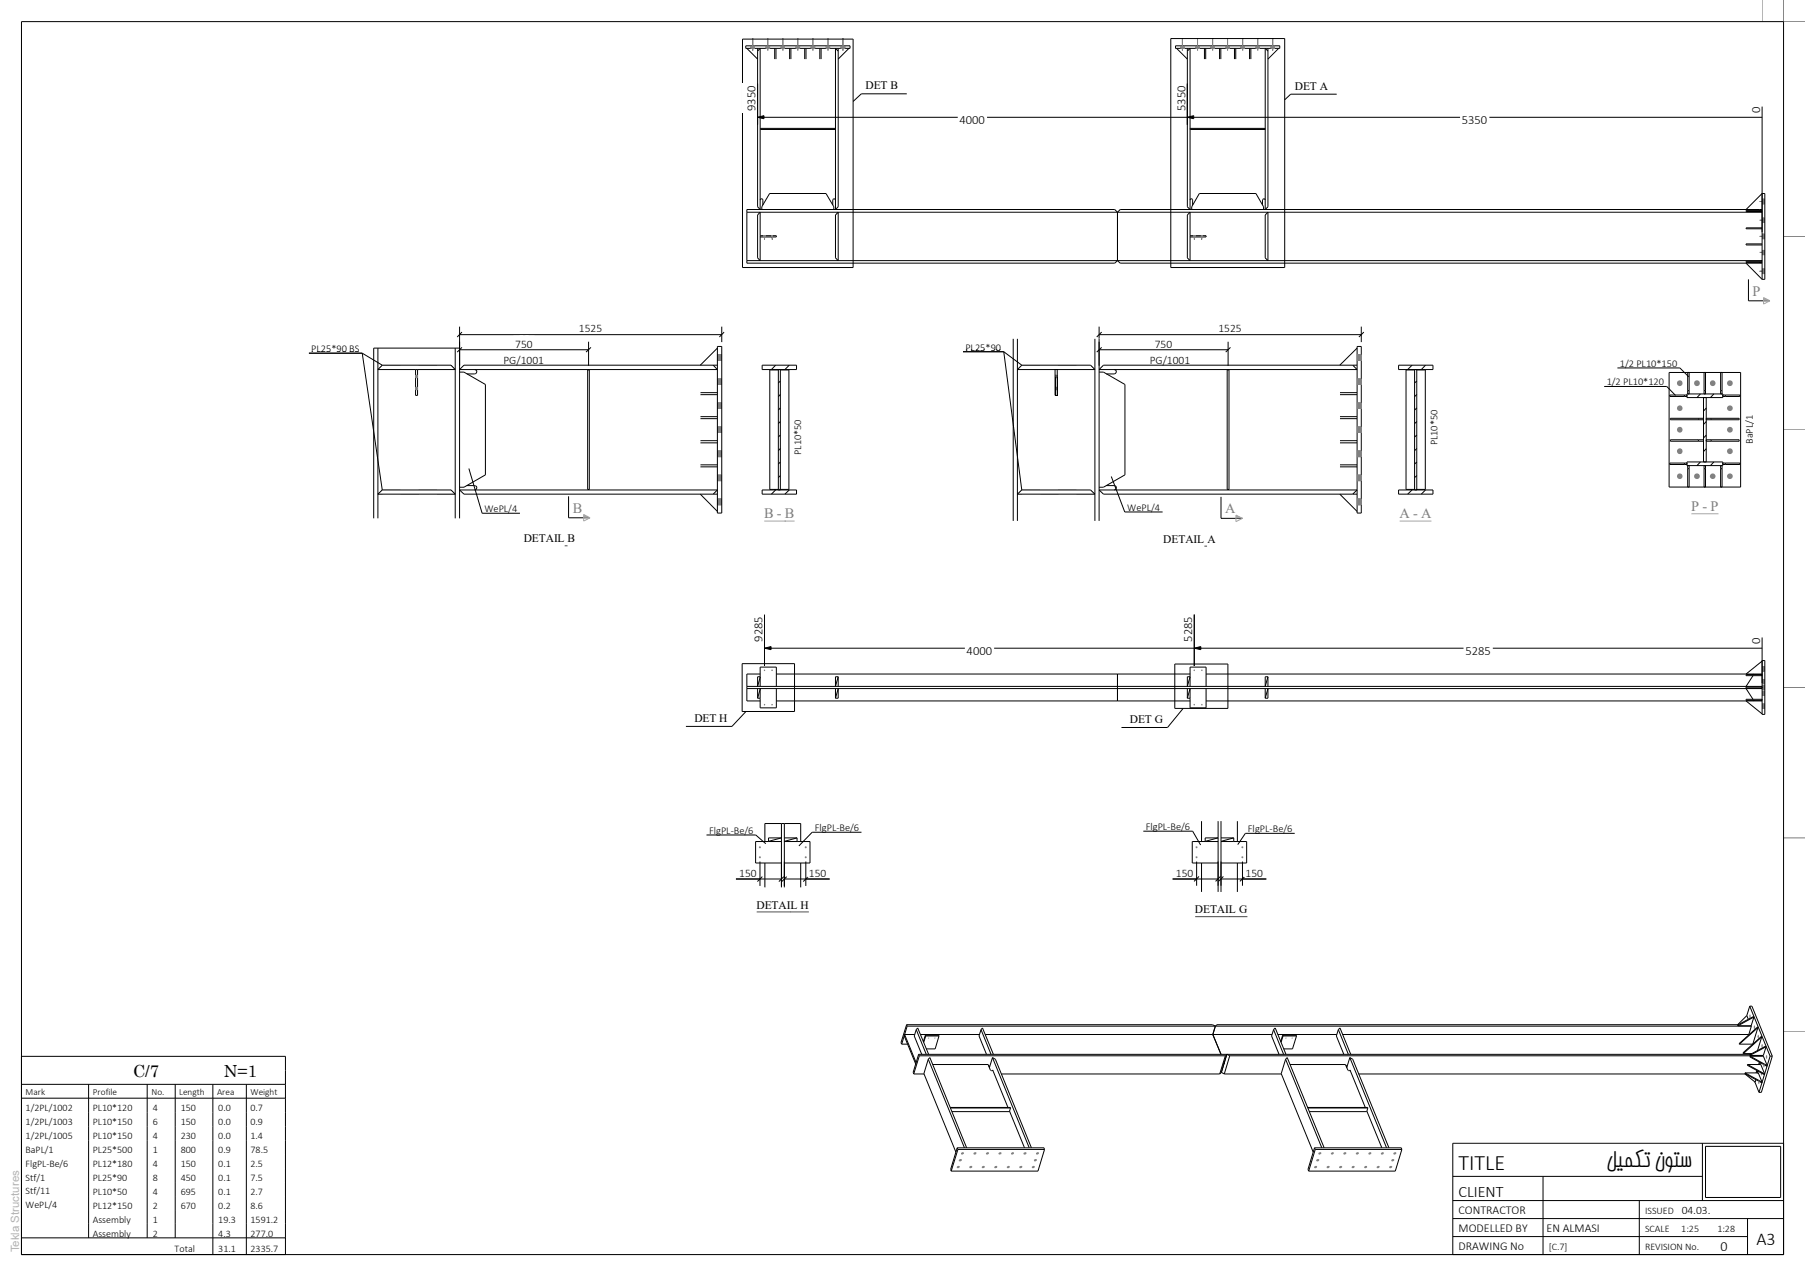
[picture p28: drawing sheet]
<svg xmlns="http://www.w3.org/2000/svg" width="420mm" height="297mm" viewBox="0 0 420 297" stroke-linecap="round" stroke-linejoin="round" font-family="sans-serif">
<defs><g id="words">
<g font-size="5.1">
<text x="339.4" y="272.4">TITLE</text>
<text x="373.7" y="271.7">لیمکت نوتس</text>
</g>
<text font-size="4.2" x="408.7" y="289.8">A3</text>
<g font-size="3.9">
<text x="31" y="250.7">C/7</text>
<text x="52.1" y="250.7">N=1</text>
</g>
<text font-size="3.7" x="339.4" y="278.5">CLIENT</text>
<g font-size="3.3" fill="#7f7f7f">
<text x="407.8" y="68.8">P</text>
<text x="133.3" y="119.3">B</text>
<text x="285.1" y="119.4">A</text>
<text x="393.5" y="118.9">P - P</text>
<text x="177.8" y="120.5">B - B</text>
<text x="325.6" y="120.5">A - A</text>
</g>
<text font-size="3.3" x="400.3" y="291.3">0</text>
<g font-size="2.9">
<text x="175.8" y="25.8" transform="rotate(-90 175.8 25.8)">9350</text>
<text x="223.3" y="28.8">4000</text>
<text x="275.8" y="25.8" transform="rotate(-90 275.8 25.8)">5350</text>
<text x="340.1" y="28.8">5350</text>
<text x="409.5" y="26.3" transform="rotate(-90 409.5 26.3)">0</text>
<text x="177.4" y="149.4" transform="rotate(-90 177.4 149.4)">9285</text>
<text x="277.4" y="149.4" transform="rotate(-90 277.4 149.4)">5285</text>
<text x="409.5" y="149.9" transform="rotate(-90 409.5 149.9)">0</text>
<text x="224.9" y="152.4">4000</text>
<text x="341" y="152.4">5285</text>
</g>
<g font-size="2.8">
<text x="339.4" y="286.8">MODELLED BY</text>
<text x="339.4" y="282.6">CONTRACTOR</text>
<text x="359.9" y="286.8">EN ALMASI</text>
<text x="339.4" y="291">DRAWING No</text>
</g>
<g font-size="2.7">
<text x="201.4" y="20.8">DET B</text>
<text x="301.3" y="20.9">DET A</text>
<text x="134.7" y="77.4">1525</text>
<text x="283.5" y="77.4">1525</text>
<text x="119.9" y="80.9">750</text>
<text x="268.7" y="80.9">750</text>
<text x="117.1" y="84.7">PG/1001</text>
<text x="267.5" y="84.7">PG/1001</text>
<text x="121.9" y="126.2">DETAIL B</text>
<text x="270.7" y="126.4">DETAIL A</text>
<text x="161.6" y="168.1">DET H</text>
<text x="262.9" y="168.3">DET G</text>
<text x="172" y="204.1">150</text>
<text x="188.2" y="204.1">150</text>
<text x="273.6" y="204.1">150</text>
<text x="289.8" y="204.1">150</text>
<text x="176" y="211.5">DETAIL</text>
<text x="186.3" y="211.5">H</text>
<text x="278" y="212.6">DETAIL G</text>
<text x="391.3" y="282.5">04.03.</text>
</g>
<text font-size="2.7" fill="#b2b2b2" x="4.5" y="291.5" transform="rotate(-90 4.5 291.5)">Tekla Structures</text>
<g font-size="2.4">
<text x="72.4" y="81.9">PL25*90 BS</text>
<text x="224.6" y="81.6">PL25*90</text>
<text x="373.8" y="89.7">1/2 PL10*120</text>
<text x="376.9" y="85.4">1/2 PL10*150</text>
<text x="186.4" y="105.9" transform="rotate(-90 186.4 105.9)">PL10*50</text>
<text x="334.5" y="103.7" transform="rotate(-90 334.5 103.7)">PL10*50</text>
<text x="407.8" y="103.4" transform="rotate(-90 407.8 103.4)">BaPL/1</text>
<text x="112.7" y="119.2">WePL/4</text>
<text x="262.3" y="118.9">WePL/4</text>
<text x="165" y="194.1">FlgPL-Be/6</text>
<text x="189.6" y="193.5">FlgPL-Be/6</text>
<text x="266.6" y="193.2">FlgPL-Be/6</text>
<text x="290.4" y="193.7">FlgPL-Be/6</text>
</g>
<g font-size="2.3">
<text x="6" y="258.5">1/2PL/1002</text>
<text x="6" y="261.8">1/2PL/1003</text>
<text x="21.6" y="258.6">PL10*120</text>
<text x="21.6" y="261.8">PL10*150</text>
<text x="35.6" y="258.6">4</text>
<text x="35.6" y="261.8">6</text>
<text x="42" y="258.6">150</text>
<text x="42" y="261.8">150</text>
<text x="50.8" y="258.6">0.0</text>
<text x="50.8" y="261.8">0.0</text>
<text x="58.3" y="258.6">0.7</text>
<text x="58.3" y="261.8">0.9</text>
<text x="6" y="265">1/2PL/1005</text>
<text x="6" y="268.3">BaPL/1</text>
<text x="21.6" y="265">PL10*150</text>
<text x="21.6" y="268.3">PL25*500</text>
<text x="35.6" y="265">4</text>
<text x="35.6" y="268.3">1</text>
<text x="42" y="265">230</text>
<text x="42" y="268.3">800</text>
<text x="50.8" y="265">0.0</text>
<text x="50.8" y="268.3">0.9</text>
<text x="58.3" y="265">1.4</text>
<text x="58.3" y="268.3">78.5</text>
<text x="6" y="271.5">FlgPL-Be/6</text>
<text x="6" y="274.8">Stf/1</text>
<text x="21.6" y="271.6">PL12*180</text>
<text x="21.6" y="274.8">PL25*90</text>
<text x="35.6" y="271.6">4</text>
<text x="35.6" y="274.8">8</text>
<text x="42" y="271.6">150</text>
<text x="42" y="274.8">450</text>
<text x="50.8" y="271.6">0.1</text>
<text x="50.8" y="274.8">0.1</text>
<text x="58.3" y="271.6">2.5</text>
<text x="58.3" y="274.8">7.5</text>
<text x="6" y="278">Stf/11</text>
<text x="6" y="281.3">WePL/4</text>
<text x="21.6" y="278">PL10*50</text>
<text x="21.6" y="281.3">PL12*150</text>
<text x="35.6" y="278">4</text>
<text x="35.6" y="281.3">2</text>
<text x="42" y="278">695</text>
<text x="42" y="281.3">670</text>
<text x="50.8" y="278">0.1</text>
<text x="50.8" y="281.3">0.2</text>
<text x="58.3" y="278">2.7</text>
<text x="58.3" y="281.3">8.6</text>
<text x="21.6" y="284.6">Assembly</text>
<text x="21.6" y="287.8">Assembly</text>
<text x="35.6" y="284.6">1</text>
<text x="35.6" y="287.8">2</text>
<text x="50.8" y="284.6">19.3</text>
<text x="50.8" y="287.8">4.3</text>
<text x="58.3" y="284.6">1591.2</text>
<text x="58.3" y="287.8">277.0</text>
<text x="382.8" y="286.7">SCALE</text>
<text x="382.8" y="282.5">ISSUED</text>
<text x="391.2" y="286.7">1:25</text>
<text x="399.6" y="286.7">1:28</text>
<text x="40.6" y="291.4">Total</text>
<text x="50.8" y="291.4">31.1</text>
<text x="58.3" y="291.4">2335.7</text>
<text x="360.4" y="290.9">[C.7]</text>
<text x="382.8" y="290.9">REVISION No.</text>
</g>
<g font-size="2.2">
<text x="6" y="255">Mark</text>
<text x="21.6" y="255">Profile</text>
<text x="35.2" y="255">No.</text>
<text x="41.7" y="255">Length</text>
<text x="50.5" y="255">Area</text>
<text x="58.3" y="255">Weight</text>
</g>
</g></defs>
<g fill="none" stroke="#000" stroke-width=".23">
<path d="M276.9 54.9h3.7v.3h-3.7zM180.5 85l-1 1M181.6 98.1l-.5 .5M181.6 95l-.5 .5M181.6 91.8l-.5 .5M181.6 88.7l-.5 .5M183.6 85l-1 1M328.5 85l-1 1M329.6 98.1l-.5 .5M329.6 95l-.5 .5M329.6 91.8l-.5 .5M329.6 88.7l-.5 .5"/>
<path d="M331.7 85l-1 1M395.6 91.7l-.8 .8M397 98.1l-.6 .7M397 95l-.6 .7M398.8 91.7l-.8 .8M180.5 114l-1 1M181.6 113.8l-.2 .2M181.6 110.7l-.5 .5M181.6 107.5l-.5 .5M181.6 104.4l-.5 .5M181.6 101.3l-.5 .4M183.6 114l-1 1"/>
<path d="M328.5 114l-1 1M329.6 113.8l-.2 .2M329.6 110.7l-.5 .5M329.6 107.5l-.5 .5M329.6 104.4l-.5 .5M329.6 101.3l-.5 .4M331.7 114l-1 1M395.6 107.5l-.8 .9M397 104.4l-.6 .7M397 101.3l-.6 .6M398.8 107.5l-.8 .9"/>
</g>
<g fill="none" stroke="#7f7f7f" stroke-width=".23">
<path d="M409.4 46.9h1.2M409.4 51.3h1.2M409.4 55h1.2M409.4 58.8h1.2M410 47.4h.6M410 46.4h.6M410 51.8h.6M410 50.8h.6M410 55.5h.6M410 54.5h.6M410 59.3h.6M410 58.3h.6"/>
<path d="M409.4 63.2h1.2M410 63.7h.6M410 62.6h.6"/>
</g>
<g fill="#7f7f7f">
<path d="M410 46.4h.6v1h-.6z"/>
<path d="M410 50.8h.6v1h-.6z"/>
<path d="M410 54.5h.6v1h-.6z"/>
<path d="M410 58.3h.6v1h-.6z"/>
<path d="M410 62.6h.6v1.1h-.6z"/>
</g>
<path d="M176.9 11.3v37.5l-.6-.7v-36.2zM273.8 11.3l2.5 2.5M276.3 11.3v.6M276.9 29.9h17.4v.2h-17.4zM410 45h.6v20h-.6z" fill="none" stroke="#000" stroke-width=".23"/>
<path d="M277.7 54.9v.3M277.9 54.7v1M278 54.9v.3M279.5 54.9v.3M279.7 54.7v1M279.8 54.9v.3" fill="none" stroke="#7f7f7f" stroke-width=".23"/>
<g fill="#7f7f7f">
<path d="M277.7 54.9h.3v.3h-.3z"/>
<path d="M279.5 54.9h.3v.3h-.3z"/>
</g>
<path d="M280.2 11.3v2.5M280.5 11.3v2.5" fill="none" stroke="#000" stroke-width=".23"/>
<path d="M177.7 54.9v.3M177.9 54.7v1M178.1 54.9v.3M179.5 54.9v.3M179.6 54.7v1M179.8 54.9v.3" fill="none" stroke="#7f7f7f" stroke-width=".23"/>
<g fill="#7f7f7f">
<path d="M177.7 54.9h.4v.3h-.4z"/>
<path d="M179.5 54.9h.3v.3h-.3z"/>
</g>
<g fill="none" stroke="#000" stroke-width=".23">
<path d="M173.5 10.7h24.3v.6h-24.3zM173.8 11.3l2.5 2.5M176.3 11.3v.6M195 11.3v36.8l-.6 .7v-37.5l.6 .6M197.5 11.3l-2.5 2.5M273.5 10.7h24.3v.6h-24.3zM276.9 11.3v37.5l-.6-.7v-36.2zM287.2 11.3v2.5M287.5 11.3v2.5M290.7 11.3v2.5M291 11.3v2.5M294.4 11.3l.6 .6v36.2l-.6 .7z"/>
<path d="M173.8 49.4h86.2M176.9 54.9h3.7v.3h-3.7zM260 49.4l-.6-.6h-85.6v12.5h85.6l.6-.6M260 49.4v11.3M276.9 54.9v-5.5l-.6 .6v10l.6 .7v-5.5M277.3 48.8v-.7l1.8-3.1h13.1l1.8 3.1v.7M294.4 50l.6-.6v11.3l-.6-.7zM410 49h-3.7v.2h3.7M173.8 60.7h236.2l-.2 .1M260 60.7l.6 .6h148.8l.2-.2M410 60.8h-3.7v.3h3.7"/>
</g>
<path d="M274.7 10.7v.6M275.1 8.9v2.9M275.5 10.7v.6M295.7 10.7v.6M296.1 8.9v2.9M296.5 10.7v.6" fill="none" stroke="#7f7f7f" stroke-width=".23"/>
<g fill="#7f7f7f">
<path d="M274.7 10.7h.8v.6h-.8z"/>
<path d="M295.7 10.7h.8v.6h-.8z"/>
</g>
<path d="M174.7 10.7v.6M175.1 8.9v2.9M175.6 10.7v.6M195.7 10.7v.6M196.1 8.9v2.9M196.6 10.7v.6" fill="none" stroke="#7f7f7f" stroke-width=".23"/>
<g fill="#7f7f7f">
<path d="M174.7 10.7h.9v.6h-.9z"/>
<path d="M195.7 10.7h.9v.6h-.9z"/>
</g>
<g fill="none" stroke="#000" stroke-width=".23">
<path d="M176.9 54.9v-5.5l-.6 .6v10l.6 .7v-5.5M177.2 48.8v-.7l1.9-3.1h13.1l1.8 3.1v.7M194.4 50l.6-.6v11.3l-.6-.7zM260 49.4v11.3M276.9 46.6l.3-.3 .3 .2v1.2M294.4 46.6a.32 .32 0 0 0-.3-.3 .32 .32 0 0 0-.3 .3v1.1M409.4 48.8l.2 .2M409.8 49.2l.2 .2h-150M410 45l-3.7 3.8M410 48.8h-149.4l-.6 .6M410 53h-3.7v.3h3.7M410 56.8h-3.7v.2h3.7"/>
<path d="M406.3 61.3l3.7 3.7M409.4 61.3h.6"/>
</g>
<g fill="#7f7f7f">
<path d="M277.9 54.7v1z"/>
<path d="M278 54.9l.1 .3z"/>
<path d="M277.7 54.9v.3z"/>
<path d="M279.6 54.7l.1 1z"/>
<path d="M279.8 54.9v.3z"/>
<path d="M279.4 54.9l.1 .3z"/>
</g>
<g fill="none" stroke="#7f7f7f" stroke-width=".23">
<path d="M274.7 10.7v.6M275.1 8.9v2.9M275.5 10.7v.6M278.2 10.7v.6M278.6 8.9v2.9M279.1 10.7v.6M281.7 10.7v.6M282.2 8.9v2.9M282.5 10.7v.6M285.2 10.7v.6M285.6 8.9v2.9M286 10.7v.6"/>
<path d="M288.7 10.7v.6M289.1 8.9v2.9M289.6 10.7v.6M292.2 10.7v.6M292.7 8.9v2.9M293 10.7v.6M295.7 10.7v.6M296.1 8.9v2.9M296.5 10.7v.6"/>
</g>
<g fill="#7f7f7f">
<path d="M274.7 10.7h.8v.6h-.8z"/>
<path d="M278.2 10.7h.9v.6h-.9z"/>
<path d="M281.7 10.7h.8v.6h-.8z"/>
<path d="M285.2 10.7h.8v.6h-.8z"/>
<path d="M288.7 10.7h.9v.6h-.9z"/>
<path d="M292.2 10.7h.8v.6h-.8z"/>
<path d="M295.7 10.7h.8v.6h-.8z"/>
</g>
<path d="M180.3 11.3v2.5M180.6 11.3v2.5M183.7 11.3v2.5M184 11.3v2.5M295 11.3v.6M297.5 11.3l-2.5 2.5M177 29.9h17.3v.2h-17.3z" fill="none" stroke="#000" stroke-width=".23"/>
<g fill="none" stroke="#7f7f7f" stroke-width=".23">
<path d="M174.7 10.7v.6M175.1 8.9v2.9M175.6 10.7v.6M178.2 10.7v.6M178.6 8.9v2.9M179.1 10.7v.6M181.7 10.7v.6M182.2 8.9v2.9M182.5 10.7v.6M185.2 10.7v.6M185.6 8.9v2.9M186.1 10.7v.6"/>
<path d="M188.7 10.7v.6M189.1 8.9v2.9M189.6 10.7v.6M192.2 10.7v.6M192.7 8.9v2.9M193 10.7v.6M195.7 10.7v.6M196.1 8.9v2.9M196.6 10.7v.6"/>
</g>
<g fill="#7f7f7f">
<path d="M174.7 10.7h.9v.6h-.9z"/>
<path d="M178.2 10.7h.9v.6h-.9z"/>
<path d="M181.7 10.7h.8v.6h-.8z"/>
<path d="M185.2 10.7h.9v.6h-.9z"/>
<path d="M188.7 10.7h.9v.6h-.9z"/>
<path d="M192.2 10.7h.8v.6h-.8z"/>
<path d="M195.7 10.7h.9v.6h-.9z"/>
<path d="M177.9 54.7v1z"/>
<path d="M178.1 54.9v.3z"/>
<path d="M177.7 54.9v.3z"/>
<path d="M179.6 54.7l.1 1z"/>
<path d="M179.8 54.9v.3z"/>
<path d="M179.5 54.9v.3z"/>
</g>
<path d="M187.2 11.3v2.5M187.5 11.3v2.5M190.8 11.3v2.5M191.1 11.3v2.5M283.8 11.3v2.5M284.1 11.3v2.5M176.9 46.6l.3-.3 .3 .2v1.2M194.4 46.6a.32 .32 0 0 0-.3-.3 .32 .32 0 0 0-.3 .3v1.1" fill="none" stroke="#000" stroke-width=".23"/>
<g fill="#7f7f7f">
<circle cx="299.2" cy="241.6" r=".13"/>
<circle cx="300.7" cy="241.6" r=".13"/>
</g>
<g fill="none" stroke="#000" stroke-width=".23">
<path d="M406.4 236.4l-2.1 2.1M406.4 236.4l.4 .8M407.1 234.2l-.7 2.2M407.1 234.2h.5l4.8 11.6M407.1 234.2l4.8 11.6M216 246.5l-1 3.4 7.4 18.3M216 246.5l.4-.3 8.5 21M216 246.5l8.4 20.7M230 247.9l.2 .5M284.9 247.3l-.1 .3M296 240.8h-13.8l1.9 4.6M297.3 240.8h13.7"/>
<path d="M304.2 257.8h14l.1 .1M304.3 257.9h14M312.4 240.8h94.6M313.1 247.9l.3 .4M313.4 248.3l-.1 .1M313.4 248.3v.1M318.3 257.9l-.3 .8h-13.4M406 249.7v.2l4 2.1v-.1M406 249.7l4 2.2M406 249.7h3.1l.9 2.2M406 250l2.4 1.9 .2-.6M407.2 245.8h3.1l.9 2.2"/>
<path d="M407.2 245.8v.2l3.9 2.2 .1-.2M407.2 245.8l4 2.2M408.3 251.8l1 2.5M408.9 249.7h.1M409.6 247.4l-.1 .2M411.9 245.8l-2.6 8.5M411.9 245.8h.5M412.4 245.8l-2.6 8.5h-.5"/>
</g>
<g fill="#7f7f7f">
<path d="M411 245.6a.53 .53 0 0 1 0 .8z" fill-rule="evenodd"/>
<path d="M409.9 243.1a.41 .41 0 0 1 .3 .4 .41 .41 0 0 1-.3 .3z" fill-rule="evenodd"/>
<path d="M409 240.9a.41 .41 0 0 1 .3 .4 .41 .41 0 0 1-.3 .4z" fill-rule="evenodd"/>
<path d="M408.1 238.7a.41 .41 0 0 1 .3 .4 .41 .41 0 0 1-.3 .4z" fill-rule="evenodd"/>
<path d="M407.1 236.1a.53 .53 0 0 1 0 .9z" fill-rule="evenodd"/>
<path d="M410.3 247.6a.41 .41 0 0 1 .3 .4 .41 .41 0 0 1-.3 .4z" fill-rule="evenodd"/>
<path d="M409.8 249.4h.1a.63 .63 0 0 1-.1 .9z" fill-rule="evenodd"/>
<path d="M409.2 251.5a.41 .41 0 0 1 .2 .4 .41 .41 0 0 1-.2 .4z" fill-rule="evenodd"/>
</g>
<path d="M222.7 267.2l.2 .3M222.7 267.2l-1.5 5 .1 .4M222.7 267.2h20.2l.1 .3M222.9 267.5l-1.6 5.1M222.9 267.5h20.1M243 267.5l-1.5 5.1h-20.2" fill="none" stroke="#000" stroke-width=".23"/>
<g fill="#7f7f7f">
<path d="M223.2 269.9a.33 .33 0 0 1 .5-.1 .33 .33 0 0 1 .1 .4 .33 .33 0 0 1-.4 .1l-.3-.1z" fill-rule="evenodd"/>
<path d="M240.6 269.9h.1a.32 .32 0 0 1 .5-.1 .32 .32 0 0 1 0 .5 .32 .32 0 0 1-.5 0l-.1-.1z" fill-rule="evenodd"/>
</g>
<g fill="none" stroke="#000" stroke-width=".23">
<path d="M213.2 239.6l-.5 1.5 1.8 4.3M213.2 239.6l.3-.3 2.6 6.1M213.2 239.6l2.3 5.8M282.8 238.8l-.6 2M282.8 238.8h124.7M296.3 239.6l.4-.3 2.5 6.1M296.3 239.6l-.4 1.5 1.7 4.3M296.3 239.6l2.4 5.8M404.5 238.5h-121.3l-.4 .3M407.3 238.8h.2M407.5 238.8l-.6 2M284.9 250h13.3"/>
<path d="M285.5 245.4l-1.3 4.2 .7 .4M285.5 245.4l.6 .3M285.5 245.4h121.8M286.1 245.7l-1.2 4.3M286.1 245.7h123.7M299.1 246.5l-1 3.4 7.5 18.3M299.1 246.5l.4-.3 8.6 21M299.1 246.5l8.5 20.7M316.1 250h90M408.8 249.2l-.2 .5M409 249.3l-.2 .4M409.4 247.2l-.2 .6"/>
<path d="M409.6 247.4l-.2 .4M409.8 245.7v.1M409.9 245.7h-.1M410.1 245.7l-.1 .1M410.9 243.6l-3.7 2.1M410.9 243.6l-.6 2.1h-3.1M410.9 243.6l-.1-.1-3.7 2 .1 .2"/>
</g>
<g fill="#7f7f7f">
<path d="M305.9 271.5a.31 .31 0 0 1 .4-.1 .31 .31 0 0 1 .1 .4 .31 .31 0 0 1-.4 .1l-.2-.1z" fill-rule="evenodd"/>
<path d="M308.7 271.5a.31 .31 0 0 1 .5-.2 .31 .31 0 0 1 0 .6h-.5z" fill-rule="evenodd"/>
<path d="M311.7 271.5a.32 .32 0 0 1 .4-.2 .32 .32 0 0 1 .2 .5 .32 .32 0 0 1-.5 .1l-.2-.2z" fill-rule="evenodd"/>
<path d="M317.5 271.5a.31 .31 0 0 1 .4-.2 .31 .31 0 0 1 0 .6h-.4z" fill-rule="evenodd"/>
<path d="M320.4 271.5a.31 .31 0 0 1 .5-.2 .31 .31 0 0 1-.1 .6h-.4z" fill-rule="evenodd"/>
<path d="M323.3 271.5a.32 .32 0 0 1 .5-.2 .32 .32 0 0 1 .1 .5 .32 .32 0 0 1-.4 .1l-.3-.2z" fill-rule="evenodd"/>
<path d="M306.9 268.3a.31 .31 0 0 1 .4-.1 .31 .31 0 0 1 .1 .4 .31 .31 0 0 1-.4 .1l-.3-.1z" fill-rule="evenodd"/>
<path d="M309.7 268.3a.33 .33 0 0 1 .5-.2 .33 .33 0 0 1 .1 .5 .33 .33 0 0 1-.5 .1l-.1-.1z" fill-rule="evenodd"/>
<path d="M312.7 268.3a.32 .32 0 0 1 .4-.1 .32 .32 0 0 1 .1 .4 .32 .32 0 0 1-.4 .1l-.3-.1z" fill-rule="evenodd"/>
<path d="M315.6 268.3a.32 .32 0 0 1 .4-.1 .32 .32 0 0 1 .2 .4 .32 .32 0 0 1-.5 .1l-.2-.1z" fill-rule="evenodd"/>
<path d="M318.5 268.3a.31 .31 0 0 1 .5-.1 .31 .31 0 0 1 0 .4 .31 .31 0 0 1-.4 .1l-.2-.1z" fill-rule="evenodd"/>
<path d="M321.4 268.3a.34 .34 0 0 1 .4-.2 .34 .34 0 0 1 .2 .5 .34 .34 0 0 1-.5 .1l-.2-.1z" fill-rule="evenodd"/>
<path d="M324.3 268.3a.32 .32 0 0 1 .5-.1 .32 .32 0 0 1 .1 .4 .32 .32 0 0 1-.5 .1l-.2-.1z" fill-rule="evenodd"/>
<circle cx="314.9" cy="271.7" r=".31"/>
</g>
<g fill="none" stroke="#000" stroke-width=".23">
<path d="M409 239.2l-4.3 3.8M409 239.2l-1.2 3.8h-3.1M409 239.2v-.2l-4.3 3.9v.1M210.5 240.8l2.6 6.5v.3l-2.7-6.5zM210.5 240.8h2.3M214.2 240.8h13.7M221.1 257.8h14v.1M221.1 257.9h14M229.2 240.8h53l1.9 4.6M235.1 257.9l-.2 .8h-13.4M284.9 247.3l-.1 .3M298.4 241h3.2l.1 .1"/>
<path d="M298.4 241l-.4 1.4M298.4 241l.1 .1M298.5 241.1h3.2M298.5 241.1l-.4 1.5M301.7 241.1l-1 3h-2M405.6 245.2h2M406.6 247.8v.1l3.9 2.2 .1-.1M406.6 247.8l4 2.2M406.6 247.8h3.1l.9 2.2M409.9 241.3l-4.3 3.9M409.9 241.3v-.1l-4.3 3.9v.1M409.9 241.3l-1 3.2"/>
</g>
<g fill="#7f7f7f">
<path d="M222.7 271.5a.31 .31 0 0 1 .5-.2 .31 .31 0 0 1-.1 .6h-.4z" fill-rule="evenodd"/>
<path d="M225.6 271.5a.32 .32 0 0 1 .5-.2 .32 .32 0 0 1 .1 .5 .32 .32 0 0 1-.4 .1l-.3-.2z" fill-rule="evenodd"/>
<path d="M228.6 271.5a.32 .32 0 0 1 .4-.2 .32 .32 0 0 1 .1 .5 .32 .32 0 0 1-.4 .1l-.3-.2z" fill-rule="evenodd"/>
<path d="M231.5 271.5a.32 .32 0 0 1 .4-.1 .32 .32 0 0 1 .1 .5 .32 .32 0 0 1-.5 0l-.1-.1z" fill-rule="evenodd"/>
<path d="M234.3 271.5a.31 .31 0 0 1 .5-.2 .31 .31 0 0 1 0 .6h-.5z" fill-rule="evenodd"/>
<path d="M237.3 271.5a.32 .32 0 0 1 .4-.2 .32 .32 0 0 1 .1 .5 .32 .32 0 0 1-.4 .1l-.2-.2z" fill-rule="evenodd"/>
<path d="M240.2 271.5a.32 .32 0 0 1 .4-.2 .32 .32 0 0 1 .2 .5 .32 .32 0 0 1-.5 .1l-.2-.2z" fill-rule="evenodd"/>
<path d="M223.6 268.3a.33 .33 0 0 1 .5-.2 .33 .33 0 0 1 .2 .5 .33 .33 0 0 1-.5 .1l-.2-.1z" fill-rule="evenodd"/>
<path d="M226.6 268.3a.32 .32 0 0 1 .4-.1 .32 .32 0 0 1 .2 .4 .32 .32 0 0 1-.5 .1l-.2-.2z" fill-rule="evenodd"/>
<path d="M229.5 268.3a.32 .32 0 0 1 .5-.1 .32 .32 0 0 1 .1 .4 .32 .32 0 0 1-.4 .1l-.3-.1z" fill-rule="evenodd"/>
<path d="M232.5 268.3a.31 .31 0 0 1 .4-.1 .31 .31 0 0 1 .1 .4 .31 .31 0 0 1-.4 .1l-.3-.1z" fill-rule="evenodd"/>
<path d="M235.3 268.3a.33 .33 0 0 1 .4-.2 .33 .33 0 0 1 .2 .5 .33 .33 0 0 1-.5 .1l-.2-.1z" fill-rule="evenodd"/>
<path d="M238.3 268.3a.32 .32 0 0 1 .4-.1 .32 .32 0 0 1 .1 .4 .32 .32 0 0 1-.4 .1l-.3-.2z" fill-rule="evenodd"/>
<path d="M241.2 268.3a.32 .32 0 0 1 .4-.1 .32 .32 0 0 1 .1 .4 .32 .32 0 0 1-.4 .1l-.3-.1z" fill-rule="evenodd"/>
</g>
<path d="M314.1 246.2l.6 .3 8.5 20.7M314.1 246.2l-.7 2.3M314.1 246.2l8.5 21M305.9 267.2l.1 .3M305.9 267.2l-1.6 5 .2 .4M305.9 267.2h20.2l.1 .3M306 267.5l-1.5 5.1M306 267.5h20.2M326.2 267.5l-1.5 5.1h-20.2" fill="none" stroke="#000" stroke-width=".23"/>
<g fill="#7f7f7f">
<path d="M306.4 269.9a.34 .34 0 0 1 .5-.1 .34 .34 0 0 1 0 .5 .34 .34 0 0 1-.5 0l-.2-.1z" fill-rule="evenodd"/>
<path d="M323.9 269.8a.31 .31 0 0 1 .4 0 .31 .31 0 0 1 0 .5 .31 .31 0 0 1-.4 0l-.2-.1z" fill-rule="evenodd"/>
</g>
<g fill="none" stroke="#000" stroke-width=".23">
<path d="M210.9 238.5l-1.3 4.2 .2 .3M210.9 238.5l.2 .3M210.9 238.5h71.2l.7 .3M211.1 238.8l-1.3 4.2M211.1 238.8h71.7M228.3 239.6l-.5 1.5 1.7 4.3M228.3 239.6l.3-.3 2.5 6.1M228.3 239.6l2.3 5.8M282.8 238.8l-.6 2M311.4 239.6l-.5 1.5 1.8 4.3M311.4 239.6l.4-.3 2.5 6.1M311.4 239.6l2.3 5.8"/>
<path d="M408.1 236.7l-3.7 2.1M408.1 236.7l-.6 2.1h-3.1M408.1 236.7l-.1-.1-3.7 2 .1 .2M209.8 243h1.4M212.6 250h2.4M213.7 245.4l-1.2 4.2 .1 .4M213.7 245.4l.2 .3M213.7 245.4h71.8M213.9 245.7l-1.3 4.3M213.9 245.7h71.2M215.3 241h3.1l.1 .1M215.3 241l-.5 1.4"/>
<path d="M215.3 241l.1 .1M215.4 241.1h3.1M215.4 241.1l-.5 1.5M218.5 241.1l-.9 3h-2.1M230.9 246.2l.7 .3 8.4 20.7M230.9 246.2l-.7 2.3M230.9 246.2l8.6 21M233 250h50.8M285.1 245.7l-1.3 4.3M285.5 245.4l-.4 .3M285.5 245.4l-1.3 4.2-.4 .4M300.1 247.8h13l.5 1.2 .4 .2"/>
<path d="M314.1 249.2h-.1M314.1 249v.2M314.1 249l3.6 8.8M318.1 258.7l3.4 8.5"/>
</g>
<g fill="#7f7f7f">
<circle cx="216.1" cy="241.6" r=".13"/>
<circle cx="217.5" cy="241.6" r=".13"/>
</g>
<g fill="none" stroke="#000" stroke-width=".23">
<path d="M325.4 85h8v1h-8zM329.1 86v28M329.1 86.1h-1.9v27.8h1.9M329.6 86v28M329.6 86.1h2v27.8h-2M392.7 86.7h.3v5h-.3zM392.7 90.9h.3M397 97.4h7.7v.3h-7.7zM398.1 97.4v.3M400.3 86.7h.4v5h-.4zM400.3 90.9h.4M325.4 114h8v1h-8z"/>
<path d="M388.5 107.8h4v.3h-4zM391.9 107.8v.3M392.7 108.4h.3v5h-.3zM392.7 109.1h.3M397 102.4h7.7v.3h-7.7zM398.1 102.4v.3M400.3 108.4h.4v5h-.4zM400.3 109.1h.4M217 247.8h12.9l.5 1.2 .5 .2M231 249l-.1 .2M231 249l3.5 8.8M234.9 258.7l3.5 8.5"/>
</g>
<g fill="#7f7f7f">
<circle cx="390.9" cy="89.2" r=".67"/>
<circle cx="390.8" cy="95" r=".66"/>
<circle cx="390.8" cy="100" r=".66"/>
<circle cx="390.9" cy="105" r=".67"/>
<circle cx="390.8" cy="110.8" r=".66"/>
<circle cx="394.8" cy="89.2" r=".68"/>
<circle cx="394.8" cy="110.9" r=".67"/>
<circle cx="398.5" cy="89.2" r=".67"/>
<circle cx="398.5" cy="110.8" r=".66"/>
<circle cx="402.5" cy="89.2" r=".68"/>
<circle cx="402.5" cy="95" r=".67"/>
<circle cx="402.5" cy="100" r=".68"/>
<circle cx="402.5" cy="105" r=".68"/>
<circle cx="402.5" cy="110.9" r=".67"/>
</g>
<g fill="none" stroke="#000" stroke-width=".23">
<path d="M388.4 86.7h16.6v26.7h-16.6zM391.9 91.9v.4M392.5 91.7h8.4v.8h-8.4zM392.5 91.9h-4v.4h4M395.2 97.4v.3M396.4 92.5v15M396.4 97.4h-7.7v.3h7.7M396.5 86.7v5M396.5 90.9h.3M396.8 86.7v5M397 92.5v15M400.9 91.9h3.9v.4h-3.9"/>
<path d="M401.4 91.9v.4M392.5 107.5h8.4v.9h-8.4zM395.2 102.4v.3M396.4 102.4h-7.7v.3h7.7M396.5 108.4v5M396.5 109.1h.3M396.8 108.4v5M400.9 107.8h3.9v.3h-3.9M401.4 107.8v.3M280.4 195.9h3M280.4 195h3l-3 .8z"/>
</g>
<g fill="#7f7f7f">
<circle cx="278.4" cy="197.2" r=".24"/>
<circle cx="278.4" cy="199.5" r=".24"/>
</g>
<path d="M279.6 191.1v4.8M280.4 195.9h-3v5h6M283.4 191.1v16.5M284.1 195.9l3-.9v.9zM284.1 195h3M284.1 191.1v16.5M287.9 191.1v4.8M279.6 200.9v6.7M287.9 200.9v6.7" fill="none" stroke="#000" stroke-width=".23"/>
<g fill="#7f7f7f">
<circle cx="289.1" cy="197.2" r=".24"/>
<circle cx="289.1" cy="199.5" r=".24"/>
</g>
<path d="M254.8 78.9v42.3M255.7 78.9v42.3M314.7 85h1.1M315.8 81l-4.1 4M311.7 115l4.1 4M314.7 115h1.1M287.1 195.9h3v5h-6" fill="none" stroke="#000" stroke-width=".23"/>
<g fill="#7f7f7f">
<path d="M245.5 87.9h.5z"/>
<path d="M245.5 87.3l.5 .1z"/>
<path d="M245.5 90.7h.5z"/>
<path d="M245.5 90.1l.5 .1z"/>
</g>
<path d="M235.8 78.9v42.3M236.7 78.9v42.3M255.7 86l1.1-1h57.9l1.1 1zM255.7 86.6h1.1l4.9 2.9v21l-4.9 2.9h-1.1M315.8 80.6h.9v38.8h-.9z" fill="none" stroke="#000" stroke-width=".23"/>
<path d="M315.8 83.9h.9M315.8 82.5h.9M315.8 117.5h.9M315.8 116.2h.9" fill="none" stroke="#7f7f7f" stroke-width=".23"/>
<g fill="#7f7f7f">
<path d="M315.8 82.5h.9v1.4h-.9z"/>
<path d="M315.8 116.2h.9v1.3h-.9z"/>
</g>
<path d="M245.5 87.9h.5M245.5 87.3h.5M245.5 90.7h.5M245.5 90.1h.5" fill="none" stroke="#7f7f7f" stroke-width=".23"/>
<g fill="#7f7f7f">
<path d="M245.5 87.3h.5v.6h-.5z"/>
<path d="M245.5 90.1h.5v.6h-.5z"/>
</g>
<path d="M245.5 86h-8.8l1-1h16l1.1 1h-8.8M245.5 87.8v4.2M246 87.8v4.2M311.8 91.9h4M311.8 91.4h4M236.7 115l1-1h16l1.1 1zM311.8 108.7h4M311.8 108.2h4M311.8 103.1h4M311.8 102.6h4" fill="none" stroke="#000" stroke-width=".23"/>
<g fill="#000">
<path d="M236.7 86l1-1zM245.5 92h.5zM245.5 86l.5 .1zM253.7 85l1.1 1zM236.7 115l1-1zM253.7 114l1.1 1z"/>
<path d="M237.7 85h4.3zM246.2 85h4.2z"/>
<path d="M250.5 86l4.3 .1zM242.1 86l4.2 .1zM236.7 86l1.1 .1z"/>
<path d="M237.7 114h4.3zM246.2 114h4.2z"/>
<path d="M250.5 115l4.3 .1zM242.1 115l4.2 .1zM236.7 115l1.1 .1z"/>
</g>
<g fill="none" stroke="#7f7f7f" stroke-width=".23">
<path d="M315.8 83.9h.9M315.8 82.5h.9M315.8 89.5h.9M315.8 88.2h.9M315.8 95.1h.9M315.8 93.8h.9M315.8 99.4h.9M315.8 100.7h.9M315.8 106.3h.9M315.8 104.9h.9M315.8 111.9h.9M315.8 110.6h.9"/>
<path d="M315.8 117.5h.9M315.8 116.2h.9"/>
</g>
<g fill="#7f7f7f">
<path d="M315.8 82.5h.9v1.4h-.9z"/>
<path d="M315.8 88.2h.9v1.3h-.9z"/>
<path d="M315.8 93.8h.9v1.3h-.9z"/>
<path d="M315.8 99.4h.9v1.3h-.9z"/>
<path d="M315.8 104.9h.9v1.4h-.9z"/>
<path d="M315.8 110.6h.9v1.3h-.9z"/>
<path d="M315.8 116.2h.9v1.3h-.9z"/>
</g>
<path d="M245.5 86h.5v6h-.5zM259.2 86a.51 .51 0 0 1 .5 .5 .51 .51 0 0 1-.5 .5h-1.8M285.5 86.1h.5v27.8h-.5zM311.8 97.4h4M311.8 97h4M255.7 114h60.1l-1.1 1h-57.9zM257.4 113h1.8a.51 .51 0 0 1 .5 .5 .51 .51 0 0 1-.5 .5" fill="none" stroke="#000" stroke-width=".23"/>
<g fill="#7f7f7f">
<circle cx="187.5" cy="197.2" r=".24"/>
<circle cx="187.5" cy="199.5" r=".24"/>
</g>
<path d="M178 195.9v-4.2h8.3v4.2M178.8 195h3l-3 .8zM181.8 191.7v14.8M181.8 195.9h-6v5h6M182.5 191.7v14.8M182.5 195h3M185.5 195l-3 .9h6v5h-6M185.5 195v.9M178 200.9v5.6M186.3 200.9v5.6" fill="none" stroke="#000" stroke-width=".23"/>
<g fill="#7f7f7f">
<circle cx="176.8" cy="197.2" r=".24"/>
<circle cx="176.8" cy="199.5" r=".24"/>
</g>
<path d="M276.3 157.5h.6l-.6 2.3zM276.9 157.5v2.3M276.3 160.3v2.2M276.3 162.5h.6M280.6 160.3v4.5h-3.7v-4.5l-.6 2.2M406.3 160.3l1.6 2.5M408.1 163v.1M410 163.1h-3.7l3.7 3.1" fill="none" stroke="#000" stroke-width=".23"/>
<g fill="#7f7f7f">
<path d="M177.8 155.9h.2v.3h-.2z" fill-rule="evenodd"/>
<path d="M179.5 155.9h.3v.3h-.3z" fill-rule="evenodd"/>
</g>
<path d="M176.9 157.5v-2.2h3.7v4.5M176.3 160.3v2.2M176.9 160.3v2.2h-.6z" fill="none" stroke="#000" stroke-width=".23"/>
<path d="M410 159.1h.6M410 158.2h.6M410 159.5h.6M410 156.2h.6M410 155.1h.6M410 164.9h.6M410 163.9h.6M410 161.9h.6M410 160.9h.6M410 160.5h.6" fill="none" stroke="#7f7f7f" stroke-width=".23"/>
<g fill="#7f7f7f">
<path d="M410 163.9h.6v1h-.6z"/>
<path d="M410 160.9h.6v1h-.6z"/>
<path d="M410 158.2h.6v.9h-.6z"/>
<path d="M410 159.5h.6v1h-.6z"/>
<path d="M410 155.1h.6v1.1h-.6z"/>
</g>
<g fill="none" stroke="#000" stroke-width=".23">
<path d="M173.8 159.8h236.2M176.3 157.5h.6l-.6 2.3zM176.9 157.5v2.3M176.9 156.9h-3.1v6.2h3.1M180.6 156.9h79.4v6.2h-79.4M276.9 157.5v-2.2h3.7v4.5M407.9 157.3l-1.6 2.5M408.1 156.9v.1M410 153.8h.6v12.5h-.6zM410 159.9h-3.7v.2h3.7M173.8 160.3h236.2M294.4 160.3v2.2"/>
<path d="M295 160.3v2.2h-.6z"/>
</g>
<g fill="#7f7f7f">
<path d="M277.8 163.9h.2v.3h-.2z" fill-rule="evenodd"/>
<path d="M279.5 163.9h.3v.3h-.3z" fill-rule="evenodd"/>
</g>
<path d="M276.9 156.9h-16.9v2.9M280.6 156.9h129.4M294.4 157.5h.6l-.6 2.3zM295 157.5v2.3M406.3 157h3.7v.3h-3.7zM410 153.9l-3.7 3M260 160.3v2.8h16.9M280.6 163.1h125.7M406.3 162.8h3.7v.2h-3.7z" fill="none" stroke="#000" stroke-width=".23"/>
<g fill="#7f7f7f">
<path d="M277.8 155.9h.2v.3h-.2z" fill-rule="evenodd"/>
<path d="M279.5 155.9h.3v.3h-.3z" fill-rule="evenodd"/>
</g>
<path d="M194.4 157.5h.6l-.6 2.3zM195 157.5v2.3M180.6 160.3v4.5h-3.7v-2.3M194.4 160.3v2.2M195 160.3v2.2h-.6z" fill="none" stroke="#000" stroke-width=".23"/>
<g fill="#7f7f7f">
<path d="M177.8 163.9h.2v.3h-.2z" fill-rule="evenodd"/>
<path d="M179.5 163.9h.3v.3h-.3z" fill-rule="evenodd"/>
</g>
<path d="M96.7 86h.5v6h-.5zM110.4 86a.51 .51 0 0 1 .5 .5 .51 .51 0 0 1-.5 .5h-1.8M165.9 85h1M166.9 81l-4 4M108.6 113h1.8a.51 .51 0 0 1 .5 .5 .51 .51 0 0 1-.5 .5" fill="none" stroke="#000" stroke-width=".23"/>
<path d="M96.7 87.9h.5M96.7 87.3h.5M96.7 90.7h.5M96.7 90.1h.5" fill="none" stroke="#7f7f7f" stroke-width=".23"/>
<g fill="#7f7f7f">
<path d="M96.7 87.3h.5v.6h-.5z"/>
<path d="M96.7 90.1h.5v.6h-.5z"/>
</g>
<path d="M87.9 81v39.6M105.9 81v39.6M106.9 86l1-1h58l1 1zM106.9 86.6h1l5 2.9v21l-5 2.9h-1M87 120.6v-39.6h19.9v39.6" fill="none" stroke="#000" stroke-width=".23"/>
<path d="M166.9 83.9h1M166.9 82.5h1M166.9 117.5h1M166.9 116.2h1" fill="none" stroke="#7f7f7f" stroke-width=".23"/>
<g fill="#7f7f7f">
<path d="M166.9 82.5h1v1.4h-1z"/>
<path d="M166.9 116.2h1v1.3h-1z"/>
</g>
<g fill="none" stroke="#7f7f7f" stroke-width=".23">
<path d="M166.9 83.9h1M166.9 82.5h1M166.9 89.5h1M166.9 88.2h1M166.9 95.1h1M166.9 93.8h1M166.9 99.4h1M166.9 100.7h1M166.9 106.3h1M166.9 104.9h1M166.9 111.9h1M166.9 110.6h1"/>
<path d="M166.9 117.5h1M166.9 116.2h1"/>
</g>
<g fill="#7f7f7f">
<path d="M166.9 82.5h1v1.4h-1z"/>
<path d="M166.9 88.2h1v1.3h-1z"/>
<path d="M166.9 93.8h1v1.3h-1z"/>
<path d="M166.9 99.4h1v1.3h-1z"/>
<path d="M166.9 104.9h1v1.4h-1z"/>
<path d="M166.9 110.6h1v1.3h-1z"/>
<path d="M166.9 116.2h1v1.3h-1z"/>
</g>
<path d="M96.7 86h-8.8l1-1h16l1 1h-8.7M136.7 86.1h.4v27.8h-.4z" fill="none" stroke="#000" stroke-width=".23"/>
<g fill="#7f7f7f">
<path d="M96.7 87.9h.5z"/>
<path d="M96.7 87.3l.5 .1z"/>
<path d="M96.7 90.7h.5z"/>
<path d="M96.7 90.1l.5 .1z"/>
</g>
<g fill="none" stroke="#000" stroke-width=".23">
<path d="M172.8 9.1h25.7v53.2h-25.7zM272.4 9h26.5v53.3h-26.5zM200.4 21.8l-1.9 1.8M300.3 21.9l-1.4 1.3M406.8 65v5h5M88.9 85l-4.6-2.8 4.6 31.8M163 97.4h3.9M163 97h3.9M163 91.9h3.9M163 91.4h3.9M166.9 80.6h1v38.8h-1zM177.3 85h8v1h-8z"/>
<path d="M181.1 86.1h-2v27.8h2M181.1 86v28M181.6 86.1h2v27.8h-2M181.6 86v28M237.7 85l-4.1-3.1 4.1 32.1M387.8 90l2 2M390.9 85.6l2 2.1M87.9 115l1-1h16l1 1zM109.1 109l3.1 10.5M132.3 115.5v5h5M162.9 115l4 4M163 103.1h3.9"/>
<path d="M163 102.6h3.9M163 108.7h3.9M163 108.2h3.9M165.9 115l1-1h-60l1 1h59M177.3 114h8v1h-8zM258.6 110.9l3.1 8.3M284.1 115.7v4.9h5M172.7 154.5h12.2v11.1h-12.2zM273.3 154.6h12.4v10.3h-12.4zM173.6 165.6l-3.3 3.5M275.3 164.9l-3.6 4.4M175.9 194.3l2.3 2.1"/>
<path d="M189 193.7l-3.1 3.2M277.5 193.5l1.9 3.2M289.8 194l-1.8 2.6"/>
</g>
<g fill="#000">
<path d="M88.9 85l-1 1zM104.9 85l1.1 1zM88.9 114l-1 1zM104.9 114l1.1 1z"/>
<path d="M88.9 85h4.3zM97.4 85h4.2z"/>
<path d="M101.7 86l4.2 .1zM93.2 86l4.3 .1zM87.9 86l1.1 .1z"/>
<path d="M88.9 114h4.3zM97.4 114h4.2z"/>
<path d="M101.7 115l4.2 .1zM93.2 115l4.3 .1zM87.9 115l1.1 .1z"/>
</g>
<path d="M410 0v5M415 0v5h5M415 55h5M415 100h5M415 160h5M415 195h5M415 240h5" fill="none" stroke="#7f7f7f" stroke-width=".23"/>
<path d="M407.8 66.3h1.9v2.5h-1.9z" fill="#fff"/>
<path d="M410.3 69.3l1.5 .7-1.5 .8z" fill="none" stroke="#a8a1a8" stroke-width=".23"/>
<path d="M410.3 69.3l1.5 .7h-1.5z" fill="#a8a1a8"/>
<path d="M300.3 21.9h10.7" fill="none" stroke="#000" stroke-width=".23"/>
<g fill="#fff">
<path d="M301.3 18.9h5.2v2h-5.2z"/>
<path d="M307.1 18.9h1.9v2h-1.9z"/>
</g>
<path d="M276.3 19.5v9.5M200.4 21.8h10.6M276.3 27.3h133.7M276.3 27.3l1.4-.4v.7zM410 24.8v29.2" fill="none" stroke="#000" stroke-width=".23"/>
<path d="M201.4 19.8h7.6" fill="none" stroke="#fff" stroke-width="2" stroke-linecap="butt"/>
<path d="M276.3 27.3l1.4-.4v.7z" fill="#000"/>
<path d="M339.7 27.3h6.8" fill="none" stroke="#fff" stroke-width="3.1" stroke-linecap="butt"/>
<path d="M406.5 24.4h3.1v2.4h-3.1z" fill="#fff"/>
<path d="M176.3 27.3l1.5-.4v.7z" fill="#000"/>
<path d="M176.3 19.5v9.5M276.3 19.5v9.5M176.3 27.3h100M176.3 27.3l1.5-.4v.7z" fill="none" stroke="#000" stroke-width=".23"/>
<path d="M222.8 27.3h6.9" fill="none" stroke="#fff" stroke-width="3.1" stroke-linecap="butt"/>
<g fill="#fff">
<path d="M272.8 19.5h3v6.8h-3z"/>
<path d="M172.8 19.5h3v6.8h-3z"/>
</g>
<g fill="#fff">
<path d="M325.7 118h2.3v2.5h-2.3z"/>
<path d="M328.8 118h1.1v2.5h-1.1z"/>
<path d="M330.7 118h2.4v2.5h-2.4z"/>
</g>
<path d="M325.7 121.3h7.4" fill="none" stroke="#a8a1a8" stroke-width=".23"/>
<g fill="#fff">
<path d="M332.4 95.4h1.7v8.3h-1.7z"/>
<path d="M393.5 116.4h1.9v2.5h-1.9z"/>
<path d="M396.1 116.4h1.2v2.5h-1.2z"/>
<path d="M398 116.4h1.8v2.5h-1.8z"/>
</g>
<path d="M393.5 119.6h6.3" fill="none" stroke="#a8a1a8" stroke-width=".23"/>
<g fill="#fff">
<path d="M376.9 83.2h3.3v1.8h-3.3z"/>
<path d="M380.8 83.2h9.5v1.8h-9.5z"/>
</g>
<path d="M376.3 85.6h14.6" fill="none" stroke="#000" stroke-width=".23"/>
<g fill="#fff">
<path d="M373.8 87.5h3.3v1.9h-3.3z"/>
<path d="M377.7 87.5h9.5v1.9h-9.5z"/>
</g>
<path d="M373.3 90h14.5" fill="none" stroke="#000" stroke-width=".23"/>
<g fill="#fff">
<path d="M405.7 96.6h1.8v6.8h-1.8z"/>
<path d="M278.1 210.6h9.6v2h-9.6z"/>
<path d="M288.3 210.6h1.9v2h-1.9z"/>
</g>
<path d="M278.1 213.4h12.1" fill="none" stroke="#4c4c4c" stroke-width=".23"/>
<path d="M266.6 191h10.3v1.8h-10.3z" fill="#fff"/>
<path d="M266 193.5h11.5" fill="none" stroke="#000" stroke-width=".23"/>
<path d="M290.4 191.6h10.3v1.8h-10.3z" fill="#fff"/>
<path d="M289.8 194h11.4M272.8 204.6h10.6M278.4 200.5v5.7M279 204l-1.2 1.1M283.4 200.5v5.7M284 204l-1.2 1.1M284.1 204.6h10.5M284.1 200.5v5.7M284.6 204l-1.1 1.1M289.1 200.5v5.7M289.6 204l-1.1 1.1" fill="none" stroke="#000" stroke-width=".23"/>
<path d="M273.2 202.7h4.8M289.4 202.7h4.9" fill="none" stroke="#fff" stroke-width="2.8" stroke-linecap="butt"/>
<path d="M262.3 116.8h7.6v1.8h-7.6z" fill="#fff"/>
<path d="M261.7 119.2h8.8" fill="none" stroke="#000" stroke-width=".23"/>
<path d="M270.7 125.4h9.5M280.9 125.4h2" fill="none" stroke="#fff" stroke-width="2" stroke-linecap="butt"/>
<path d="M280.2 127.1h.7" fill="none" stroke="#4c4c4c" stroke-width=".23"/>
<path d="M285.1 116.9h2.4v2.5h-2.4z" fill="#fff"/>
<path d="M287.6 119.9l1.5 .7-1.5 .8z" fill="none" stroke="#a8a1a8" stroke-width=".23"/>
<path d="M287.6 119.9l1.5 .7h-1.5z" fill="#a8a1a8"/>
<g fill="#fff">
<path d="M267.5 82.3h9.4v2h-9.4z"/>
<path d="M224.7 79.5h8.2v1.8h-8.2z"/>
</g>
<path d="M224.1 81.9h9.5" fill="none" stroke="#000" stroke-width=".23"/>
<path d="M224.7 79.5h8.2v1.8h-8.2z" fill="#fff"/>
<path d="M255.7 76v2.8M255.7 79.5v5.6M255.7 77.9h61M256.3 77.3l-1.1 1.1M285.8 79.5v5.6M316.7 76v3.6M317.3 77.3l-1.1 1.1M224.1 81.9h9.5M255.7 81.4h30.1M256.3 80.9l-1.1 1.1M286.3 80.9l-1.1 1.1" fill="none" stroke="#000" stroke-width=".23"/>
<path d="M268.3 79.5h4.9M283.1 76h6.2" fill="none" stroke="#fff" stroke-width="2.8" stroke-linecap="butt"/>
<g fill="#fff">
<path d="M176.1 209.5h9.6v2h-9.6z"/>
<path d="M186.3 209.5h1.9v2h-1.9z"/>
</g>
<path d="M176.1 212.3h12.1" fill="none" stroke="#4c4c4c" stroke-width=".23"/>
<path d="M171.2 204.6h10.6M176.8 200.5v5.7M177.4 204l-1.2 1.2M181.8 200.5v5.7M182.4 204l-1.2 1.2" fill="none" stroke="#000" stroke-width=".23"/>
<path d="M171.6 202.8h4.8" fill="none" stroke="#fff" stroke-width="2.8" stroke-linecap="butt"/>
<path d="M165 192h10.3v1.8h-10.3z" fill="#fff"/>
<path d="M164.4 194.3h11.5M182.5 204.6h10.5M182.5 200.5v5.7M183 204l-1.1 1.2M187.5 200.5v5.7M188 204l-1.1 1.2" fill="none" stroke="#000" stroke-width=".23"/>
<path d="M187.8 202.8h4.9" fill="none" stroke="#fff" stroke-width="2.8" stroke-linecap="butt"/>
<path d="M189.6 191.3h10.3v1.8h-10.3z" fill="#fff"/>
<path d="M159.6 169.1h10.7M189 193.7h11.4" fill="none" stroke="#000" stroke-width=".23"/>
<g fill="#fff">
<path d="M161.6 166.1h5.2v2h-5.2z"/>
<path d="M167.4 166.1h1.9v2h-1.9z"/>
</g>
<path d="M260.9 169.3h10.8" fill="none" stroke="#000" stroke-width=".23"/>
<g fill="#fff">
<path d="M262.9 166.3h5.2v2h-5.2z"/>
<path d="M268.7 166.3h1.9v2h-1.9z"/>
</g>
<path d="M277.9 150.9h132.1M277.9 143v12M277.9 150.9l1.5-.4v.7zM410 148.4v10.6" fill="none" stroke="#000" stroke-width=".23"/>
<path d="M277.9 150.9l1.5-.4v.7z" fill="#000"/>
<path d="M340.5 150.9h6.8" fill="none" stroke="#fff" stroke-width="3.1" stroke-linecap="butt"/>
<path d="M406.5 148h3.1v2.3h-3.1z" fill="#fff"/>
<path d="M177.9 150.9l1.5-.4v.7z" fill="#000"/>
<path d="M177.9 150.9h100M177.9 143v12M177.9 150.9l1.5-.4v.7zM277.9 143v12" fill="none" stroke="#000" stroke-width=".23"/>
<path d="M224.5 150.9h6.8" fill="none" stroke="#fff" stroke-width="3.1" stroke-linecap="butt"/>
<g fill="#fff">
<path d="M274.4 143h3.1v6.9h-3.1z"/>
<path d="M174.4 143h3.1v6.9h-3.1z"/>
</g>
<path d="M121.9 125.3h9.5M132.1 125.3h1.8" fill="none" stroke="#fff" stroke-width="2" stroke-linecap="butt"/>
<path d="M131.4 127h.6" fill="none" stroke="#4c4c4c" stroke-width=".23"/>
<g fill="#fff">
<path d="M72.5 79.8h8.3v1.8h-8.3z"/>
<path d="M81.3 79.8h2.4v1.8h-2.4z"/>
</g>
<path d="M106.9 77.9h61M106.9 76v9.1M107.5 77.3l-1.1 1.1M136.9 79.5v5.6M167.9 76v3.6M168.5 77.3l-1.1 1.1M71.9 82.2h12.4M106.9 81.4h30M107.5 80.9l-1.1 1.1M137.5 80.9l-1.1 1.1" fill="none" stroke="#000" stroke-width=".23"/>
<path d="M119.5 79.5h4.9M134.3 76h6.2" fill="none" stroke="#fff" stroke-width="2.8" stroke-linecap="butt"/>
<path d="M133.3 116.8h2.2v2.5h-2.2z" fill="#fff"/>
<path d="M135.8 119.8l1.5 .7-1.5 .8z" fill="none" stroke="#a8a1a8" stroke-width=".23"/>
<path d="M135.8 119.8l1.5 .7h-1.5z" fill="#a8a1a8"/>
<g fill="#fff">
<path d="M72.5 79.8h8.3v1.8h-8.3z"/>
<path d="M81.3 79.8h2.4v1.8h-2.4z"/>
</g>
<path d="M71.9 82.2h12.4" fill="none" stroke="#000" stroke-width=".23"/>
<path d="M112.8 117h7.6v1.8h-7.6z" fill="#fff"/>
<path d="M112.2 119.5h8.8" fill="none" stroke="#000" stroke-width=".23"/>
<g fill="#fff">
<path d="M117.1 82.3h9.4v2h-9.4z"/>
<path d="M177.8 118h2.2v2.5h-2.2z"/>
<path d="M180.8 118h1.1v2.5h-1.1z"/>
<path d="M182.6 118h2.3v2.5h-2.3z"/>
</g>
<path d="M177.8 121.3h7.1" fill="none" stroke="#a8a1a8" stroke-width=".23"/>
<path d="M184.3 97.6h1.8v8.3h-1.8z" fill="#fff"/>
<g fill="none" stroke="#000" stroke-width=".23">
<path d="M5 5h410v287h-410zM5 252.4h61.4M5 245.9h61.4v46.1M5 255.6h61.4M20.6 252.4v35.7M34.2 252.4v35.7M40.8 252.4v35.7M49.5 252.4v39.6M57.3 252.4v39.6M338 279.4h77M338 273.8h58.1M359 273.8v18.2"/>
<path d="M381.4 279.4v12.6M396.1 266.1v13.3M396.8 266.8h17.5v11.9h-17.5zM415 266.1h-77v25.9M5 288.1h61.4M338 287.8h68.6M338 283.6h77M406.6 283.6v8.4"/>
</g>
<path d="M391.3 280.2h6.7v1.9h-6.7z" fill="#fff"/>
<use href="#words"/>
</svg>
